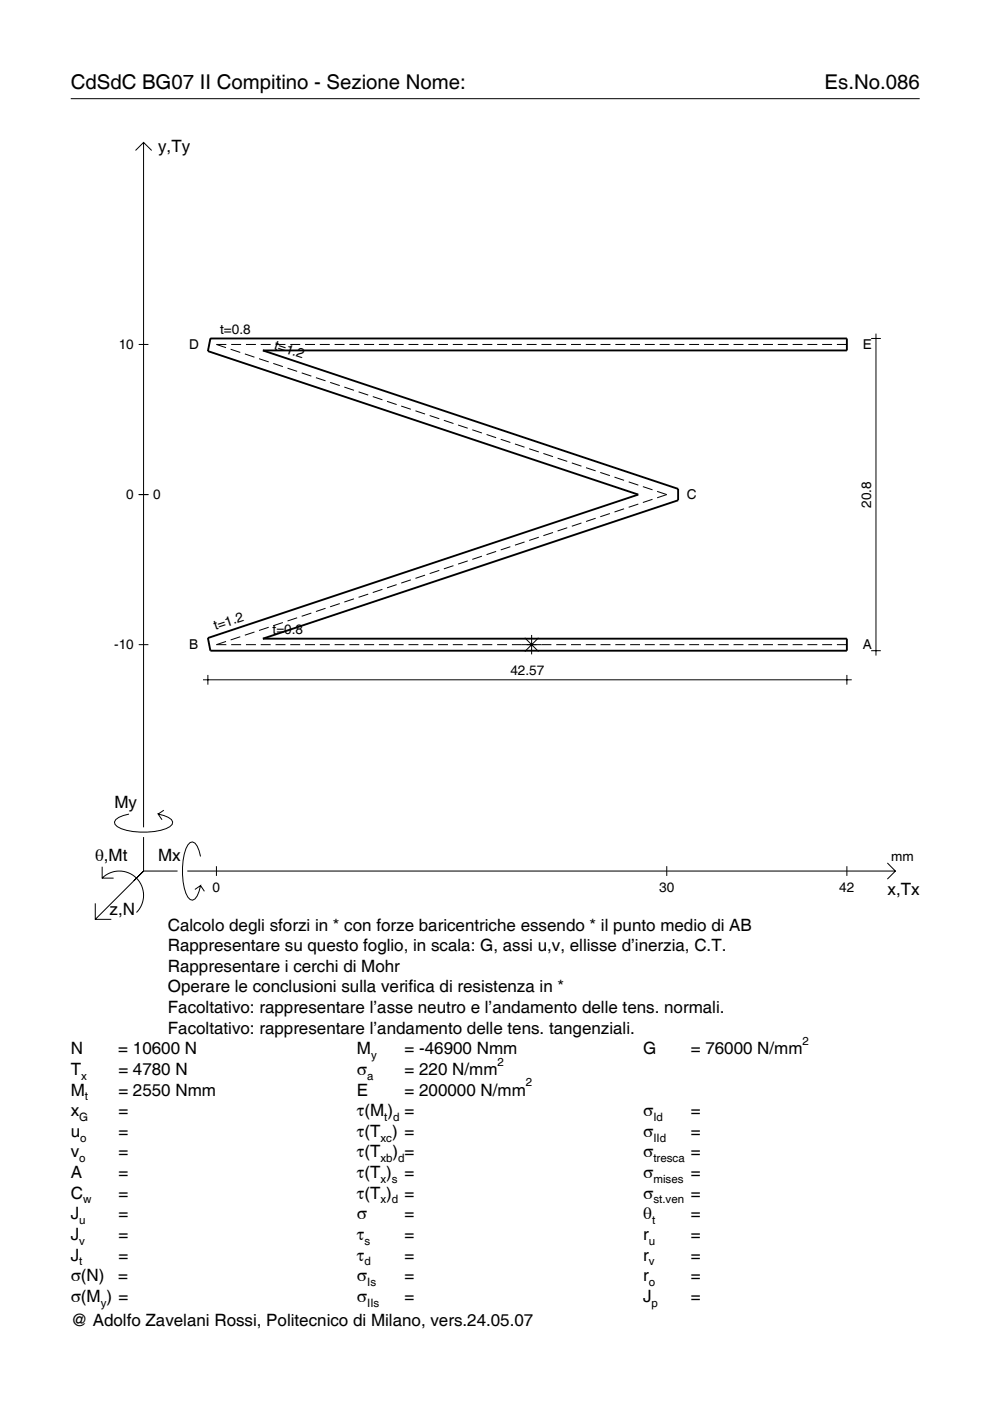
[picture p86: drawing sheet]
<svg xmlns="http://www.w3.org/2000/svg" width="210mm" height="297mm" viewBox="0 0 210 297" stroke-linecap="round" stroke-linejoin="round" font-family="sans-serif">
<defs><g id="words">
<g font-size="4.3">
<text x="15" y="18.9">CdSdC BG07 II Compitino - Sezione Nome:</text>
<text x="174.8" y="18.9">Es.No.086</text>
</g>
<g font-size="3.6">
<text x="33.5" y="32.3">y,Ty</text>
<text x="24.3" y="171.3">My</text>
<text x="20.1" y="182.6">θ,Mt</text>
<text x="33.5" y="182.6">Mx</text>
<text x="188.2" y="189.8">x,Tx</text>
<text x="23.2" y="193.9">z,N</text>
<text x="35.6" y="197.3">Calcolo degli sforzi in * con forze baricentriche essendo * il punto medio di AB</text>
<text x="35.6" y="201.7">Rappresentare su questo foglio, in scala: G, assi u,v, ellisse d’inerzia, C.T.</text>
<text x="35.6" y="206">Rappresentare i cerchi di Mohr</text>
<text x="35.6" y="210.4">Operare le conclusioni sulla verifica di resistenza in *</text>
<text x="35.6" y="214.8">Facoltativo: rappresentare l’asse neutro e l’andamento delle tens. normali.</text>
<text x="35.6" y="219.2">Facoltativo: rappresentare l’andamento delle tens. tangenziali.</text>
<text x="15" y="223.5">N</text>
<text x="15" y="227.9">T</text>
<text x="25.1" y="223.5">= 10600 N</text>
<text x="25.1" y="227.9">= 4780 N</text>
<text x="75.7" y="227.9">σ</text>
<text x="75.7" y="223.5">M</text>
<text x="85.8" y="223.5">= -46900 Nmm</text>
<text x="85.8" y="227.9">= 220 N/mm</text>
<text x="136.4" y="223.5">G</text>
<text x="146.5" y="223.5">= 76000 N/mm</text>
<text x="15" y="232.3">M</text>
<text x="25.1" y="232.3">= 2550 Nmm</text>
<text x="75.7" y="232.3">E</text>
<text x="85.8" y="232.3">= 200000 N/mm</text>
<text x="15" y="236.7">x</text>
<text x="25.1" y="236.7">=</text>
<text x="75.7" y="236.7">τ(M ) =</text>
<text x="136.4" y="236.7">σ</text>
<text x="146.5" y="236.7">=</text>
<text x="15" y="241">u</text>
<text x="15" y="245.4">v</text>
<text x="25.1" y="241">=</text>
<text x="25.1" y="245.4">=</text>
<text x="75.7" y="241">τ(T ) =</text>
<text x="75.7" y="245.4">τ(T</text>
<text x="83.3" y="245.4">) =</text>
<text x="136.4" y="241">σ</text>
<text x="136.4" y="245.4">σ</text>
<text x="146.5" y="241">=</text>
<text x="146.5" y="245.4">=</text>
<text x="15" y="249.8">A</text>
<text x="25.1" y="249.8">=</text>
<text x="75.7" y="249.8">τ(T )</text>
<text x="85.8" y="249.8">=</text>
<text x="136.4" y="249.8">σ</text>
<text x="146.5" y="249.8">=</text>
<text x="15" y="254.2">C</text>
<text x="25.1" y="254.2">=</text>
<text x="75.7" y="254.2">τ(T )</text>
<text x="85.8" y="254.2">=</text>
<text x="136.4" y="254.2">σ</text>
<text x="146.5" y="254.2">=</text>
<text x="15" y="258.5">J</text>
<text x="15" y="262.9">J</text>
<text x="25.1" y="258.5">=</text>
<text x="25.1" y="262.9">=</text>
<text x="75.7" y="258.5">σ</text>
<text x="75.7" y="262.9">τ</text>
<text x="85.8" y="258.5">=</text>
<text x="85.8" y="262.9">=</text>
<text x="136.4" y="258.5">θ</text>
<text x="136.4" y="262.9">r</text>
<text x="146.5" y="258.5">=</text>
<text x="146.5" y="262.9">=</text>
<text x="15" y="267.3">J</text>
<text x="25.1" y="267.3">=</text>
<text x="75.7" y="267.3">τ</text>
<text x="85.8" y="267.3">=</text>
<text x="136.4" y="267.3">r</text>
<text x="146.5" y="267.3">=</text>
<text x="15" y="271.7">σ(N)</text>
<text x="25.1" y="271.7">=</text>
<text x="75.7" y="271.7">σ</text>
<text x="85.8" y="271.7">=</text>
<text x="136.4" y="271.7">r</text>
<text x="146.5" y="271.7">=</text>
<text x="15" y="276">σ(M ) =</text>
<text x="15" y="281.2">@ Adolfo Zavelani Rossi, Politecnico di Milano, vers.24.05.07</text>
<text x="75.7" y="276">σ</text>
<text x="85.8" y="276">=</text>
<text x="136.4" y="276">J</text>
<text x="146.5" y="276">=</text>
</g>
<g font-size="2.9">
<text x="46.7" y="70.7">t=0.8</text>
<text x="25.2" y="74">10</text>
<text x="40.1" y="73.9">D</text>
<text x="58" y="74" transform="rotate(18 58 74)">t=1.2</text>
<text x="182.9" y="73.9">E</text>
<text x="26.8" y="105.9">0</text>
<text x="32.5" y="105.9">0</text>
<text x="145.6" y="105.8">C</text>
<text x="184.7" y="107.7" transform="rotate(-90 184.7 107.7)">20.8</text>
<text x="24.2" y="137.7">-10</text>
<text x="40.1" y="137.6">B</text>
<text x="45.7" y="133.7" transform="rotate(-18 45.7 133.7)">t=1.2</text>
<text x="57.8" y="134.4">t=0.8</text>
<text x="182.9" y="137.6">A</text>
<text x="108.2" y="143.1">42.57</text>
<text x="189" y="182.6">mm</text>
<text x="45.1" y="189.1">0</text>
<text x="139.8" y="189.1">30</text>
<text x="178" y="189.1">42</text>
</g>
<g font-size="2.4">
<text x="170.2" y="221.5">2</text>
<text x="78.7" y="224.5">y</text>
<text x="105.5" y="225.9">2</text>
<text x="17.2" y="228.9">x</text>
<text x="18" y="233.3">t</text>
<text x="77.9" y="228.9">a</text>
<text x="111.5" y="230.3">2</text>
<text x="16.8" y="237.7">G</text>
<text x="81.5" y="237.7">t d</text>
<text x="138.5" y="237.7">Id</text>
<text x="17" y="242">o</text>
<text x="80.7" y="242">xc</text>
<text x="138.5" y="242">IId</text>
<text x="16.8" y="246.4">o</text>
<text x="80.7" y="246.4">xb d</text>
<text x="80.7" y="250.8">x s</text>
<text x="138.5" y="246.4">tresca</text>
<text x="138.5" y="250.8">mises</text>
<text x="17.6" y="255.2">w</text>
<text x="80.7" y="255.2">x d</text>
<text x="138.5" y="255.2">st.ven</text>
<text x="16.8" y="259.5">u</text>
<text x="16.8" y="263.9">v</text>
<text x="77.3" y="263.9">s</text>
<text x="137.6" y="263.9">u</text>
<text x="138.2" y="259.5">t</text>
<text x="16.8" y="268.3">t</text>
<text x="77.3" y="268.3">d</text>
<text x="137.6" y="268.3">v</text>
<text x="77.9" y="272.7">Is</text>
<text x="137.6" y="272.7">o</text>
<text x="21.4" y="277">y</text>
<text x="77.9" y="277">IIs</text>
<text x="138.2" y="277">p</text>
</g>
</g></defs>
<g fill="none" stroke="#000" stroke-width=".21">
<path d="M15 20.9h180M28.7 31.9l1.7-1.7 1.8 1.7M30.4 30.2v145.2M29.4 73h2.1M48 73h-2.1l2 .7M48.9 74l2 .7M49 73h2.1M51.9 75l2 .7M52.1 73h2.2M54.9 76.1l2.1 .6M55.3 73h2.1M57.9 77.1l2.1 .6"/>
<path d="M58.4 73h2.1M61 78.1l2 .6M61.5 73h2.1M64 79.1l2 .6M64.7 73h2.1M67.8 73h2.1M70.9 73h2.1M74.1 73h2.1M77.2 73h2.1M80.3 73h2.1M83.5 73h2.1M86.6 73h2.1"/>
<path d="M89.7 73h2.1M92.9 73h2.1M96 73h2.1M99.1 73h2.1M102.3 73h2.1M105.4 73h2.1M108.5 73h2.1M111.7 73h2.1M114.8 73h2.1M117.9 73h2.1M121.1 73h2.1M124.2 73h2.1"/>
<path d="M127.3 73h2.1M130.5 73h2.1M133.6 73h2.1M136.7 73h2.1M139.9 73h2.1M143 73h2.1M146.1 73h2.1M149.3 73h2.1M152.4 73h2.1M155.5 73h2.1M158.7 73h2.1M161.8 73h2.1"/>
<path d="M164.9 73h2.1M168.1 73h2.1M171.2 73h2.1M174.3 73h2.1M177.4 73h2.2M184.7 71.8h2.1M185.7 70.7v68.3M67 80.1l2 .6M70 81.1l2 .7M73 82.1l2 .7M76 83.1l2.1 .7M79 84.1l2.1 .7"/>
<path d="M82.1 85.1l2 .7M85.1 86.1l2 .7M88.1 87.1l2 .7M91.1 88.1l2 .7M94.1 89.1l2 .7M97.1 90.1l2.1 .7M100.1 91.1l2.1 .7M103.2 92.1l2 .7M106.2 93.1l2 .7M109.2 94.1l2 .7M112.2 95.1l2 .7M115.2 96.1l2 .7"/>
<path d="M118.2 97.2l2.1 .6M121.2 98.2l2.1 .6M124.3 99.2l2 .6M29.4 104.9h2.1M96.1 119.9l-2 .7M99.2 118.9l-2.1 .7M102.2 117.9l-2.1 .7M105.2 116.9l-2 .7M108.2 115.9l-2 .7M111.2 114.9l-2 .7M114.2 113.9l-2 .7M117.2 112.9l-2 .7"/>
<path d="M120.3 111.9l-2.1 .7M123.3 110.9l-2.1 .7M126.3 109.9l-2 .7M127.3 100.2l2 .6M129.3 108.9l-2 .7M130.3 101.2l2 .6M132.3 107.9l-2 .7M133.3 102.2l2 .7M135.3 106.9l-2 .7M136.3 103.2l2 .7M138.3 105.9l-2 .6M139.3 104.2l2.1 .7-2.1 .6"/>
<path d="M29.4 136.7h2.1M47.9 136l-2 .7h2.1M49 136.7h2.1M50.9 135l-2 .7M52.1 136.7h2.2M53.9 134l-2 .7M55.3 136.7h2.1M57 133l-2.1 .7M58.4 136.7h2.1M60 132l-2.1 .7M61.5 136.7h2.1M63 131l-2 .7"/>
<path d="M64.7 136.7h2.1M66 130l-2 .7M67.8 136.7h2.1M69 129l-2 .7M70.9 136.7h2.1M72 128l-2 .7M74.1 136.7h2.1M75 127l-2 .6M77.2 136.7h2.1M78.1 126l-2.1 .6M80.3 136.7h2.1M81.1 125l-2.1 .6"/>
<path d="M83.5 136.7h2.1M84.1 124l-2 .6M86.6 136.7h2.1M87.1 122.9l-2 .7M89.7 136.7h2.1M90.1 121.9l-2 .7M92.9 136.7h2.1M93.1 120.9l-2 .7M96 136.7h2.1M99.1 136.7h2.1M102.3 136.7h2.1M105.4 136.7h2.1"/>
<path d="M108.5 136.7h8.4M111.3 135.2l2.9 2.9M112.7 134.6v4.1M114.2 135.2l-2.9 2.9M117.9 136.7h2.1M121.1 136.7h2.1M124.2 136.7h2.1M127.3 136.7h2.1M130.5 136.7h2.1M133.6 136.7h2.1M136.7 136.7h2.1M139.9 136.7h2.1"/>
<path d="M143 136.7h2.1M146.1 136.7h2.1M149.3 136.7h2.1M152.4 136.7h2.1M155.5 136.7h2.1M158.7 136.7h2.1M161.8 136.7h2.1M164.9 136.7h2.1M168.1 136.7h2.1M171.2 136.7h2.1M174.3 136.7h2.1M177.4 136.7h2.2"/>
<path d="M184.7 138h2.1M43 144.1h137.6M44.1 143.1v2.1M179.6 143.1v2.1M27.3 172.6a3.6 3.6 0 0 0-3 1.7l.1 .5a5.7 5.7 0 0 0 3.8 1.5 13.3 13.3 0 0 0 7.8-1l.5-.5 .1-.5a3.6 3.6 0 0 0-3.1-1.7l.8 1.2M30.4 177.5v7.2M34.7 171.8l-1.2 .8M20.2 191.5v3.4h3.4M21.7 186.2a5.1 5.1 0 0 1 7.2 0 5.1 5.1 0 0 1 0 7.3M21.7 183.8v2.4h2.4M30.4 184.7l-10.2 10.2M30.4 184.7l-2 2"/>
<path d="M30.4 184.7h7.2M39.7 184.7h150.1M42.5 181.6a3.6 3.6 0 0 0-1.7-3.1l-.5 .1a5.7 5.7 0 0 0-1.5 3.8 13.3 13.3 0 0 0 1 7.8l.5 .5 .5 .2a3.6 3.6 0 0 0 1.7-3.1l-1.2 .8M42.5 187.8l.8 1.2M45.9 183.7v2M141.4 183.7v2M179.6 183.7v2M188.1 183l1.7 1.7-1.7 1.7"/>
</g>
<path d="M44.6 71.8h135v2.5h-123.9l88.1 29.4v2.4l-88.1 29.3h123.9v2.6h-135l-.5-2.7 91.2-30.4-91.2-30.5z" fill="none" stroke="#000" stroke-width=".4"/>
<use href="#words"/>
</svg>
